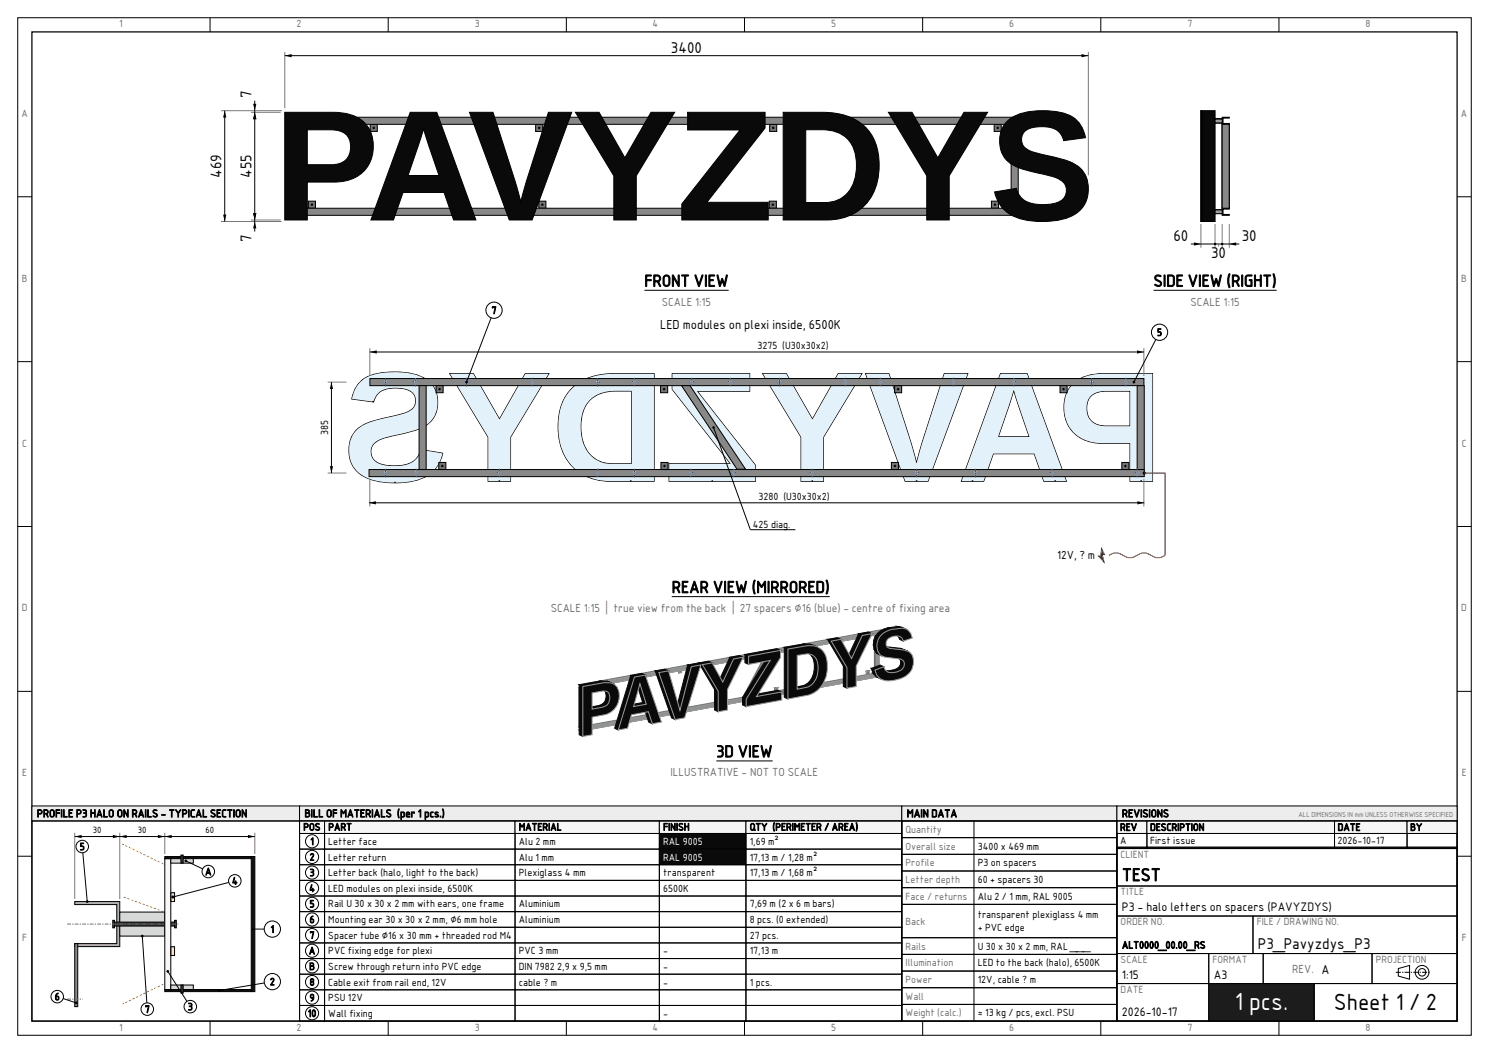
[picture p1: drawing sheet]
<svg xmlns="http://www.w3.org/2000/svg" width="420mm" height="297mm" viewBox="0 0 420 297" stroke-linecap="round" stroke-linejoin="round" font-family="sans-serif">
<defs><g id="words">
<text font-size="6.7" fill="#fff" x="348.3" y="285">1 pcs.</text>
<text font-size="6.3" x="376.2" y="285">Sheet 1 / 2</text>
<text font-size="4.9" x="316.5" y="248.5">TEST</text>
<g font-size="4.6">
<text x="181.8" y="80.8">FRONT VIEW</text>
<text x="325.4" y="80.8">SIDE VIEW (RIGHT)</text>
<text x="189.5" y="167.2">REAR VIEW (MIRRORED)</text>
<text x="202.1" y="213.6">3D VIEW</text>
</g>
<g font-size="4.2">
<text x="189.3" y="14.8">3400</text>
<text x="71" y="27.7" transform="rotate(-90 71 27.7)">7</text>
<text x="62.5" y="50.2" transform="rotate(-90 62.5 50.2)">469</text>
<text x="71" y="50.2" transform="rotate(-90 71 50.2)">455</text>
<text x="71" y="68.1" transform="rotate(-90 71 68.1)">7</text>
<text x="331" y="67.9">60</text>
<text x="350.3" y="67.9">30</text>
<text x="341.6" y="72.9">30</text>
<text x="354.8" y="267.5">P3_Pavyzdys_P3</text>
</g>
<text font-size="3.5" x="186.2" y="92.9">LED modules on plexi inside, 6500K</text>
<g font-size="3.4">
<text x="316.5" y="257">P3 - halo letters on spacers (PAVYZDYS)</text>
<text x="316.5" y="276">1:15</text>
<text x="342.4" y="276">A3</text>
<text x="316.5" y="286.6">2026-10-17</text>
</g>
<g font-size="3.2" fill="#6e6e6e">
<text x="186.7" y="86.2">SCALE 1:15</text>
<text x="335.8" y="86.2">SCALE 1:15</text>
<text x="155.3" y="172.6">SCALE 1:15 | true view from the back | 27 spacers ⌀16 (blue) - centre of fixing area</text>
<text x="189.1" y="218.9">ILLUSTRATIVE - NOT TO SCALE</text>
<text x="364.5" y="274.4">REV. A</text>
</g>
<text font-size="3.2" x="298.2" y="157.7">12V, ? m</text>
<g font-size="3">
<text x="10.4" y="230.5">PROFILE P3 HALO ON RAILS - TYPICAL SECTION</text>
<text x="85.9" y="230.5">BILL OF MATERIALS (per 1 pcs.)</text>
<text x="255.8" y="230.5">MAIN DATA</text>
<text x="316.5" y="230.5">REVISIONS</text>
</g>
<g font-size="2.8" fill="#6e6e6e">
<text x="33.6" y="7.7">1</text>
<text x="83.7" y="7.7">2</text>
<text x="133.9" y="7.7">3</text>
<text x="184.1" y="7.7">4</text>
<text x="234.4" y="7.7">5</text>
<text x="284.7" y="7.7">6</text>
<text x="334.9" y="7.7">7</text>
<text x="385.2" y="7.7">8</text>
<text x="6.1" y="33">A</text>
<text x="412.1" y="33">A</text>
<text x="6.2" y="79.5">B</text>
<text x="412.2" y="79.5">B</text>
<text x="6.3" y="126">C</text>
<text x="412.3" y="126">C</text>
<text x="6.2" y="172.5">D</text>
<text x="412.2" y="172.5">D</text>
<text x="6.3" y="219">E</text>
<text x="412.3" y="219">E</text>
<text x="255.4" y="234.9">Quantity</text>
<text x="255.4" y="239.6">Overall size</text>
<text x="255.4" y="244.3">Profile</text>
<text x="316.1" y="242">CLIENT</text>
<text x="255.4" y="249">Letter depth</text>
<text x="255.4" y="253.7">Face / returns</text>
<text x="316.1" y="252.5">TITLE</text>
<text x="255.4" y="260.8">Back</text>
<text x="316.1" y="261">ORDER NO.</text>
<text x="354.5" y="261">FILE / DRAWING NO.</text>
<text x="6.3" y="265.5">F</text>
<text x="255.4" y="267.9">Rails</text>
<text x="412.3" y="265.5">F</text>
<text x="255.4" y="272.6">Illumination</text>
<text x="316.1" y="271.6">SCALE</text>
<text x="342" y="271.6">FORMAT</text>
<text x="388.1" y="271.6">PROJECTION</text>
<text x="255.4" y="277.3">Power</text>
<text x="255.4" y="282">Wall</text>
<text x="316.1" y="280.1">DATE</text>
<text x="255.4" y="286.7">Weight (calc.)</text>
<text x="33.6" y="290.7">1</text>
<text x="83.7" y="290.7">2</text>
<text x="133.9" y="290.7">3</text>
<text x="184.1" y="290.7">4</text>
<text x="234.4" y="290.7">5</text>
<text x="284.7" y="290.7">6</text>
<text x="334.9" y="290.7">7</text>
<text x="385.2" y="290.7">8</text>
</g>
<g font-size="2.8">
<text x="138.6" y="88.5">7</text>
<text x="326.4" y="94.7">5</text>
<text x="213.6" y="98.4">3275 (U30x30x2)</text>
<text x="92.6" y="122.7" transform="rotate(-90 92.6 122.7)">385</text>
<text x="213.9" y="140.9">3280 (U30x30x2)</text>
<text x="212.4" y="148.9">425 diag.</text>
<text x="22.5" y="239.8">5</text>
<text x="85.6" y="234.2">POS</text>
<text x="87.5" y="238.3">1</text>
<text x="92.6" y="234.2">PART</text>
<text x="92.6" y="238.3">Letter face</text>
<text x="146.3" y="234.2">MATERIAL</text>
<text x="146.3" y="238.3">Alu 2 mm</text>
<text x="187" y="234.2">FINISH</text>
<text x="211.5" y="234.2">QTY (PERIMETER / AREA)</text>
<text x="211.5" y="238.3">1,69 m²</text>
<text x="275.8" y="239.6">3400 x 469 mm</text>
<text x="315.9" y="234.3">REV</text>
<text x="315.9" y="238">A</text>
<text x="324.4" y="234.3">DESCRIPTION</text>
<text x="324.4" y="238">First issue</text>
<text x="377.3" y="234.3">DATE</text>
<text x="377.3" y="238">2026-10-17</text>
<text x="397.8" y="234.3">BY</text>
<text x="87.3" y="242.7">2</text>
<text x="92.6" y="242.7">Letter return</text>
<text x="146.3" y="242.7">Alu 1 mm</text>
<text x="211.5" y="242.7">17,13 m / 1,28 m²</text>
<text x="275.8" y="244.3">P3 on spacers</text>
<text x="57.9" y="246.8">A</text>
<text x="65.4" y="249.5">4</text>
<text x="87.2" y="251.5">4</text>
<text x="87.3" y="247.1">3</text>
<text x="92.6" y="247.1">Letter back (halo, light to the back)</text>
<text x="92.6" y="251.5">LED modules on plexi inside, 6500K</text>
<text x="146.3" y="247.1">Plexiglass 4 mm</text>
<text x="187" y="247.1">transparent</text>
<text x="187" y="251.5">6500K</text>
<text x="211.5" y="247.1">17,13 m / 1,68 m²</text>
<text x="275.8" y="249">60 + spacers 30</text>
<text x="87.3" y="255.9">5</text>
<text x="92.6" y="256">Rail U 30 x 30 x 2 mm with ears, one frame</text>
<text x="146.3" y="256">Aluminium</text>
<text x="211.5" y="256">7,69 m (2 x 6 m bars)</text>
<text x="275.8" y="253.7">Alu 2 / 1 mm, RAL 9005</text>
<text x="76.3" y="263.1">1</text>
<text x="87.3" y="260.4">6</text>
<text x="92.6" y="260.4">Mounting ear 30 x 30 x 2 mm, ⌀6 mm hole</text>
<text x="146.3" y="260.4">Aluminium</text>
<text x="211.5" y="260.4">8 pcs. (0 extended)</text>
<text x="275.8" y="259">transparent plexiglass 4 mm</text>
<text x="275.8" y="262.6">+ PVC edge</text>
<text x="87.1" y="269.2">A</text>
<text x="87.3" y="264.8">7</text>
<text x="92.6" y="264.8">Spacer tube ⌀16 x 30 mm + threaded rod M4</text>
<text x="92.6" y="269.2">PVC fixing edge for plexi</text>
<text x="146.3" y="269.2">PVC 3 mm</text>
<text x="187" y="269.2">-</text>
<text x="211.5" y="264.8">27 pcs.</text>
<text x="211.5" y="269.2">17,13 m</text>
<text x="275.8" y="267.9">U 30 x 30 x 2 mm, RAL ___</text>
<text x="316.5" y="267.5">ALT0000_00.00_RS</text>
<text x="87.2" y="273.6">B</text>
<text x="92.6" y="273.6">Screw through return into PVC edge</text>
<text x="146.3" y="273.6">DIN 7982 2,9 x 9,5 mm</text>
<text x="187" y="273.6">-</text>
<text x="275.8" y="272.6">LED to the back (halo), 6500K</text>
<text x="76.1" y="277.9">2</text>
<text x="87.3" y="278">8</text>
<text x="92.6" y="278">Cable exit from rail end, 12V</text>
<text x="146.3" y="278">cable ? m</text>
<text x="187" y="278">-</text>
<text x="211.5" y="278">1 pcs.</text>
<text x="275.8" y="277.3">12V, cable ? m</text>
<text x="15.4" y="282.1">6</text>
<text x="40.8" y="285.6">7</text>
<text x="53" y="284.9">3</text>
<text x="86.8" y="286.8">10</text>
<text x="87.3" y="282.4">9</text>
<text x="92.6" y="282.4">PSU 12V</text>
<text x="92.6" y="286.8">Wall fixing</text>
<text x="187" y="286.8">-</text>
<text x="275.8" y="286.7">≈ 13 kg / pcs, excl. PSU</text>
</g>
<g font-size="2.8" fill="#fff">
<text x="187" y="238.3">RAL 9005</text>
<text x="187" y="242.7">RAL 9005</text>
</g>
<g font-size="2.5">
<text x="26.2" y="235.1">30</text>
<text x="38.9" y="235.1">30</text>
<text x="57.9" y="235.1">60</text>
</g>
<text font-size="1.9" fill="#6e6e6e" x="366.3" y="230.3">ALL DIMENSIONS IN mm UNLESS OTHERWISE SPECIFIED</text>
</g></defs>
<g fill="none" stroke="#000" stroke-width=".28">
<path d="M5 5h410v287h-410zM59.3 5v4M109.5 5v4M159.7 5v4M210 5v4M260.2 5v4M310.5 5v4M360.7 5v4M5 55.5h4M411 55.5h4M5 102h4M411 102h4"/>
<path d="M5 148.5h4M411 148.5h4M5 195h4M411 195h4M5 241.5h4M411 241.5h4M59.3 288v4M109.5 288v4M159.7 288v4M210 288v4M260.2 288v4M310.5 288v4"/>
<path d="M360.7 288v4"/>
</g>
<path d="M9 9h402v279h-402z" fill="none" stroke="#000" stroke-width=".35"/>
<path d="M104.4 35.1h2v2h-2z" fill-rule="evenodd" fill="#747474" stroke="#000" stroke-width=".28"/>
<circle cx="105.4" cy="36.1" r=".2" fill="#fff" stroke="#000" stroke-width=".28"/>
<path d="M151.1 35.1h2v2h-2z" fill-rule="evenodd" fill="#747474" stroke="#000" stroke-width=".28"/>
<circle cx="152.1" cy="36.1" r=".2" fill="#fff" stroke="#000" stroke-width=".28"/>
<path d="M217.1 35.1h2v2h-2z" fill-rule="evenodd" fill="#747474" stroke="#000" stroke-width=".28"/>
<circle cx="218.1" cy="36.1" r=".2" fill="#fff" stroke="#000" stroke-width=".28"/>
<path d="M280.4 35.1h2v2h-2z" fill-rule="evenodd" fill="#747474" stroke="#000" stroke-width=".28"/>
<circle cx="281.4" cy="36.1" r=".2" fill="#fff" stroke="#000" stroke-width=".28"/>
<path d="M87 56.7h2v2h-2z" fill-rule="evenodd" fill="#747474" stroke="#000" stroke-width=".28"/>
<circle cx="88" cy="57.7" r=".2" fill="#fff" stroke="#000" stroke-width=".28"/>
<path d="M152 56.7h2v2h-2z" fill-rule="evenodd" fill="#747474" stroke="#000" stroke-width=".28"/>
<circle cx="153" cy="57.7" r=".2" fill="#fff" stroke="#000" stroke-width=".28"/>
<path d="M217 56.7h2v2h-2z" fill-rule="evenodd" fill="#747474" stroke="#000" stroke-width=".28"/>
<circle cx="218" cy="57.7" r=".2" fill="#fff" stroke="#000" stroke-width=".28"/>
<path d="M279.7 56.7h2v2h-2z" fill-rule="evenodd" fill="#747474" stroke="#000" stroke-width=".28"/>
<circle cx="280.7" cy="57.7" r=".2" fill="#fff" stroke="#000" stroke-width=".28"/>
<g fill="#888" stroke="#000" stroke-width=".28">
<path d="M82.8 33.1h218.3v2h-218.3z" fill-rule="evenodd"/>
<path d="M82.7 58.7h218.6v2h-218.6z" fill-rule="evenodd"/>
<path d="M82.7 35.1h2v23.6h-2z" fill-rule="evenodd"/>
<path d="M210.8 35.1h2.4l-15.7 23.6h-2.4z" fill-rule="evenodd"/>
<path d="M285.2 35.1h2v23.6h-2z" fill-rule="evenodd"/>
</g>
<g fill="#0a0a0a" stroke="#000" stroke-width=".28">
<path d="M283.8 34.5a13.5 13.5 0 0 1 10.3-3.3 14.1 14.1 0 0 1 9.6 2.7l1 1.1 .7 1.4 .8 2.4-6.2 .9a5.1 5.1 0 0 0-5.3-4h-.8a5.7 5.7 0 0 0-5.5 2.2 3.6 3.6 0 0 0 3.1 5l7.7 1.9a9.2 9.2 0 0 1 7.2 5.1 8.7 8.7 0 0 1-6.8 12 22 22 0 0 1-14.8-1.5 9.4 9.4 0 0 1-4.3-6.3l6.2-1a5.8 5.8 0 0 0 5.7 4.5 10.4 10.4 0 0 0 7.3-1.3 3.6 3.6 0 0 0-1.8-6.2l-.9-.3a55.9 55.9 0 0 1-11.2-3.2 8 8 0 0 1-2-12.1z" fill-rule="evenodd"/>
<path d="M80.3 31.7h13.7a11.1 11.1 0 0 1 10 4.4 10.1 10.1 0 0 1-8.9 15.2l-8.4 .1v10.6h-6.4zM86.7 36.6v9.9h6.7a5 5 0 0 0 5.4-3.6 5 5 0 0 0-2.7-5.9l-1.8-.3z" fill-rule="evenodd"/>
<path d="M115.7 31.7h7.5l11 30.3h-6.3l-2.6-7.7h-11.6l-2.7 7.7h-6.4zM119.5 36.4l-4.4 13.1h8.7z" fill-rule="evenodd"/>
<path d="M132.4 31.7h6.7l6.2 19.5 1.6 5.7 1.6-5.7 6.2-19.5h6.6l-11.2 30.3h-6.4z" fill-rule="evenodd"/>
<path d="M162.3 31.7h6.7l7.3 12.8 7.3-12.8h6.7l-10.8 17.9v12.4h-6.4v-12.4z" fill-rule="evenodd"/>
<path d="M194 31.7h21.8v4.4l-16.4 21h17.3v4.9h-24.4v-4.5l16.4-20.8h-14.7z" fill-rule="evenodd"/>
<path d="M220.9 31.7h11a16 16 0 0 1 13.3 5.4 17.9 17.9 0 0 1 2 15.3 13.7 13.7 0 0 1-14 9.6h-12.3zM227.3 36.6v20.5h5.4a8.7 8.7 0 0 0 8.8-8.4 10.6 10.6 0 0 0-3.7-10.6l-1.5-.7-1.6-.5a28.9 28.9 0 0 0-7.4-.3z" fill-rule="evenodd"/>
<path d="M250.6 31.7h6.6l7.3 12.8 7.4-12.8h6.7l-10.9 17.9v12.4h-6.3v-12.4z" fill-rule="evenodd"/>
</g>
<path d="M80.3 14.6v15.9M307 14.6v34.8M62.3 31.2h17.2M70.8 31.7h8.4M62.3 62.5h17.1M70.8 62.1h8.4" fill="none" stroke="#7a7a7a" stroke-width=".28"/>
<path d="M80.3 15.7h226.7M63.4 31.2v31.3M71.9 28.4v36.9M181.8 81.9h23.7" fill="none" stroke="#000" stroke-width=".28"/>
<path d="M80.3 15.7l2-.5v1zM305 15.2l2 .5-2 .5zM63.4 31.2l.4 2h-.9zM71.4 29.3h.9l-.4 1.9zM71.9 31.7l.4 1.9h-.9zM62.9 60.5h.9l-.4 2zM71.4 60.1h.9l-.4 1.9zM71.9 62.5l.4 1.9h-.9z" fill="#000"/>
<g fill="#888" stroke="#000" stroke-width=".28">
<path d="M344.7 33.1h2v.2h-1.7v1.5h1.7v.3h-2z" fill-rule="evenodd"/>
<path d="M344.7 58.7h2v.3h-1.7v1.5h1.7v.2h-2z" fill-rule="evenodd"/>
<path d="M344.7 35.1h2v23.6h-2z" fill-rule="evenodd"/>
<path d="M344.7 35.1h2v23.6h-2z" fill-rule="evenodd"/>
<path d="M344.7 35.1h2v23.6h-2z" fill-rule="evenodd"/>
</g>
<path d="M338.7 31.2h4v31.3h-4z" fill-rule="evenodd" fill="#090909" stroke="#000" stroke-width=".28"/>
<path d="M338.7 31.2h.4v31.3h-.4z" fill-rule="evenodd" fill="#0a0a0a" stroke="#000" stroke-width=".28"/>
<g fill="#9a9ea3" stroke="#000" stroke-width=".28">
<path d="M342.7 33.5h2v1.1h-2z" fill-rule="evenodd"/>
<path d="M342.7 33.5h2v1.1h-2z" fill-rule="evenodd"/>
<path d="M342.7 33.6h2v1h-2z" fill-rule="evenodd"/>
<path d="M342.7 33.6h2v1.1h-2z" fill-rule="evenodd"/>
<path d="M342.7 33.6h2v1.1h-2z" fill-rule="evenodd"/>
<path d="M342.7 59.1h2v1.1h-2z" fill-rule="evenodd"/>
<path d="M342.7 59.2h2v1h-2z" fill-rule="evenodd"/>
<path d="M342.7 59.2h2v1h-2z" fill-rule="evenodd"/>
<path d="M342.7 59.2h2v1.1h-2z" fill-rule="evenodd"/>
</g>
<path d="M338.7 63.2v6.7M342.7 63.2v6.7M343.7 68.8v.7M344.7 63.2v6.7M346.7 63.2v6.7" fill="none" stroke="#7a7a7a" stroke-width=".28"/>
<path d="M335.9 68.8h13.7M325.4 81.9h34.7" fill="none" stroke="#000" stroke-width=".28"/>
<g fill="#000">
<path d="M336.8 68.4l1.9 .4-1.9 .5zM346.7 68.8l2-.4v.9z"/>
<circle cx="342.7" cy="68.8" r=".32"/>
<circle cx="344.7" cy="68.8" r=".32"/>
</g>
<path d="M101.7 107.6a12.5 12.5 0 0 1 8.4-2.7 15.5 15.5 0 0 1 10.9 2.7 8 8 0 0 1-3.8 13.7l-6.9 1.7a7.4 7.4 0 0 0-5.4 3 3.7 3.7 0 0 0 3 5 10.6 10.6 0 0 0 9.3-1.4l1.1-1.5 .4-1.3 6.2 1a10.1 10.1 0 0 1-9.2 8 22.3 22.3 0 0 1-13.3-1.5 8.4 8.4 0 0 1-3.9-8.9 8.4 8.4 0 0 1 6.9-6.7l6.4-1.5a7.7 7.7 0 0 0 5.1-2.5 3.4 3.4 0 0 0-3.1-5.1 7.9 7.9 0 0 0-7.3 1.6l-.7 1-.4 1.2-6.2-.9 .8-2.4 .8-1.4z" fill-rule="evenodd" fill="#0a0a0a" stroke="#000" stroke-width=".28"/>
<path d="M101.7 107.7a14.4 14.4 0 0 1 10.2-2.7 12.8 12.8 0 0 1 10 3.6 8.1 8.1 0 0 1-4.9 12.8l-3.1 .8a23.4 23.4 0 0 0-8 2.5 3.7 3.7 0 0 0-1.1 3.9 3.7 3.7 0 0 0 3.3 2.5 11.2 11.2 0 0 0 9.1-1.4 6 6 0 0 0 1.6-2.8l6 1a10.2 10.2 0 0 1-9.6 8l-1 .1a4.7 4.7 0 0 1-2.9-.1l-.1 .1a13.5 13.5 0 0 1-11-3.7 8.4 8.4 0 0 1 5-13.5l3.9-1a17.3 17.3 0 0 0 7.4-2.5 3.4 3.4 0 0 0 .5-3.6 3.4 3.4 0 0 0-3-2.1 9.3 9.3 0 0 0-7.2 1.1l-.9 1.2-.5 1.2-.4 .2-5.7-.8 .8-2.6z" fill-rule="evenodd" fill="#e3f1fa"/>
<path d="M302.4 108.5a10 10 0 0 0-1.4 10.8 10 10 0 0 0 9.4 5.7l8.3 .1v10.6h6.4v-30.3h-13.6a12.1 12.1 0 0 0-9.1 3.1zM307.9 111.5a6.2 6.2 0 0 1 4.3-1.2h6.5v9.9h-6.7a5 5 0 0 1-5.3-6.8l.7-1.4z" fill-rule="evenodd" fill="#0a0a0a" stroke="#000" stroke-width=".28"/>
<path d="M302.6 108.4a12.2 12.2 0 0 1 8.9-3h13.6v30.3h-3l-.2-.3-.3 .3h-2.8v-10.7h-7.8a9.9 9.9 0 0 1-10.8-9.1 9.5 9.5 0 0 1 2.4-7.5zM307.8 111.6a5.1 5.1 0 0 0-.9 5.8 5.1 5.1 0 0 0 5.1 2.8h6.8v-9.9l-8 .1-1.8 .4z" fill-rule="evenodd" fill="#e3f1fa"/>
<path d="M282.2 105.4l-11 30.3h6.3l2.7-7.7h11.5l2.7 7.7h6.4l-11.1-30.3zM286 110.1l4.3 13.1h-8.7z" fill-rule="evenodd" fill="#0a0a0a" stroke="#000" stroke-width=".28"/>
<path d="M282.2 105.4h7.5l11 30.3h-2.8l-.3-.3-.2 .3h-2.9l-2.8-7.8h-11.5l-2.8 7.8h-2.8l-.3-.3-.3 .3h-2.8zM285.9 110l-4.4 13.2h8.8z" fill-rule="evenodd" fill="#e3f1fa"/>
<path d="M244.2 105.4h6.5l6.3 19.5 1.5 5.7 1.6-5.7 6.3-19.5h6.6l-11.2 30.3h-6.5z" fill-rule="evenodd" fill="#0a0a0a" stroke="#000" stroke-width=".28"/>
<path d="M244.2 105.4h6.5l6.2 19.5 1.6 5.8 1.6-5.8 6.3-19.5h6.5l-11.2 30.3h-2.9l-.3-.3-.2 .3h-3z" fill-rule="evenodd" fill="#e3f1fa"/>
<path d="M215.1 105.4h6.7l7.4 12.8 7.2-12.8h6.7l-10.8 17.9v12.4h-6.4v-12.4z" fill-rule="evenodd" fill="#0a0a0a" stroke="#000" stroke-width=".28"/>
<path d="M215.2 105.4h6.6l7.4 12.9 7.3-12.9h6.5l-10.8 17.9v12.4h-2.8l-.3-.3-.2 .3h-2.9v-12.4z" fill-rule="evenodd" fill="#e3f1fa"/>
<path d="M189.6 105.4h21.9v5h-14.8l16.4 20.8v4.5h-24.4v-4.9h17.3l-16.4-21z" fill-rule="evenodd" fill="#0a0a0a" stroke="#000" stroke-width=".28"/>
<path d="M189.7 105.4h21.7v4.9l-14.8 .1 16.5 20.9v4.4h-11.9l-.3-.3-.3 .3h-11.8v-4.9h17.3l-16.4-21z" fill-rule="evenodd" fill="#e3f1fa"/>
<path d="M161.6 109.2a15.8 15.8 0 0 0-4 14.1 13.8 13.8 0 0 0 14.6 12.4h12.3v-30.3h-11a17.1 17.1 0 0 0-11.9 3.8zM166.4 112.9a9.6 9.6 0 0 1 7.2-2.6h4.5v20.5h-5.3a8.7 8.7 0 0 1-8.8-8.4 11.6 11.6 0 0 1 2.4-9.5z" fill-rule="evenodd" fill="#0a0a0a" stroke="#000" stroke-width=".28"/>
<path d="M161.4 109.6a16.9 16.9 0 0 1 12.1-4.2h11v30.3h-6.3l-.3-.3-.3 .3h-5.6a13.9 13.9 0 0 1-14.5-14 15.4 15.4 0 0 1 3.9-12.1zM166.5 112.7a12.1 12.1 0 0 0-2.3 11.2 8.4 8.4 0 0 0 8.6 7l5.4-.1v-20.5l-4.7-.1a9.9 9.9 0 0 0-7 2.5z" fill-rule="evenodd" fill="#e3f1fa"/>
<path d="M126.9 105.4h6.6l7.4 12.8 7.3-12.8h6.6l-10.8 17.9v12.4h-6.3v-12.4z" fill-rule="evenodd" fill="#0a0a0a" stroke="#000" stroke-width=".28"/>
<path d="M126.9 105.4h6.6l7.4 12.9 7.3-12.9h6.5l-10.7 17.9v12.4h-2.9l-.3-.3-.2 .3h-2.9v-12.4z" fill-rule="evenodd" fill="#e3f1fa"/>
<g fill="#888" stroke="#000" stroke-width=".28">
<path d="M104.3 106.8h218.4v2h-218.4z" fill-rule="evenodd"/>
<path d="M104.1 132.4h218.7v2h-218.7z" fill-rule="evenodd"/>
<path d="M320.8 108.8h2v23.6h-2z" fill-rule="evenodd"/>
<path d="M192.2 108.8h2.4l15.7 23.6h-2.4z" fill-rule="evenodd"/>
<path d="M118.2 108.8h2v23.6h-2z" fill-rule="evenodd"/>
</g>
<circle cx="117.1" cy="107.8" r=".53" fill="#fff" stroke="#1f5fd0" stroke-width=".28" stroke-dasharray=".4 .2" stroke-linecap="butt"/>
<path d="M115.9 107.8h2.5M117.1 106.6v2.5" fill="none" stroke="#1f5fd0" stroke-width=".28"/>
<circle cx="108.7" cy="133.4" r=".53" fill="#fff" stroke="#1f5fd0" stroke-width=".28" stroke-dasharray=".4 .2" stroke-linecap="butt"/>
<path d="M107.5 133.4h2.4M108.7 132.2v2.5" fill="none" stroke="#1f5fd0" stroke-width=".28"/>
<circle cx="117.4" cy="133.4" r=".53" fill="#fff" stroke="#1f5fd0" stroke-width=".28" stroke-dasharray=".4 .2" stroke-linecap="butt"/>
<path d="M116.2 133.4h2.4M117.4 132.1v2.5" fill="none" stroke="#1f5fd0" stroke-width=".28"/>
<circle cx="108.8" cy="107.8" r=".53" fill="#fff" stroke="#1f5fd0" stroke-width=".28" stroke-dasharray=".4 .2" stroke-linecap="butt"/>
<path d="M107.5 107.8h2.5M108.8 106.5v2.5" fill="none" stroke="#1f5fd0" stroke-width=".28"/>
<circle cx="320.8" cy="133.4" r=".53" fill="#fff" stroke="#1f5fd0" stroke-width=".28" stroke-dasharray=".4 .2" stroke-linecap="butt"/>
<path d="M319.5 133.4h2.5M320.8 132.2v2.5" fill="none" stroke="#1f5fd0" stroke-width=".28"/>
<circle cx="307.9" cy="107.8" r=".53" fill="#fff" stroke="#1f5fd0" stroke-width=".28" stroke-dasharray=".4 .2" stroke-linecap="butt"/>
<path d="M306.6 107.8h2.5M307.9 106.6v2.5" fill="none" stroke="#1f5fd0" stroke-width=".28"/>
<circle cx="317.6" cy="107.8" r=".53" fill="#fff" stroke="#1f5fd0" stroke-width=".28" stroke-dasharray=".4 .2" stroke-linecap="butt"/>
<path d="M316.3 107.8h2.5M317.6 106.5v2.5" fill="none" stroke="#1f5fd0" stroke-width=".28"/>
<circle cx="275.1" cy="133.4" r=".53" fill="#fff" stroke="#1f5fd0" stroke-width=".28" stroke-dasharray=".4 .2" stroke-linecap="butt"/>
<path d="M273.9 133.4h2.5M275.1 132.2v2.5" fill="none" stroke="#1f5fd0" stroke-width=".28"/>
<circle cx="286" cy="107.8" r=".53" fill="#fff" stroke="#1f5fd0" stroke-width=".28" stroke-dasharray=".4 .2" stroke-linecap="butt"/>
<path d="M284.7 107.8h2.5M286 106.6v2.4" fill="none" stroke="#1f5fd0" stroke-width=".28"/>
<circle cx="296.8" cy="133.4" r=".53" fill="#fff" stroke="#1f5fd0" stroke-width=".28" stroke-dasharray=".4 .2" stroke-linecap="butt"/>
<path d="M295.6 133.4h2.4M296.8 132.2v2.5" fill="none" stroke="#1f5fd0" stroke-width=".28"/>
<circle cx="248.3" cy="107.8" r=".53" fill="#fff" stroke="#1f5fd0" stroke-width=".28" stroke-dasharray=".4 .2" stroke-linecap="butt"/>
<path d="M247 107.8h2.5M248.3 106.5v2.5" fill="none" stroke="#1f5fd0" stroke-width=".28"/>
<circle cx="258.5" cy="133.4" r=".53" fill="#fff" stroke="#1f5fd0" stroke-width=".28" stroke-dasharray=".4 .2" stroke-linecap="butt"/>
<path d="M257.3 133.4h2.5M258.5 132.2v2.4" fill="none" stroke="#1f5fd0" stroke-width=".28"/>
<circle cx="268.8" cy="107.8" r=".53" fill="#fff" stroke="#1f5fd0" stroke-width=".28" stroke-dasharray=".4 .2" stroke-linecap="butt"/>
<path d="M267.6 107.8h2.5M268.8 106.5v2.5" fill="none" stroke="#1f5fd0" stroke-width=".28"/>
<circle cx="229.1" cy="133.4" r=".53" fill="#fff" stroke="#1f5fd0" stroke-width=".28" stroke-dasharray=".4 .2" stroke-linecap="butt"/>
<path d="M227.9 133.4h2.4M229.1 132.2v2.5" fill="none" stroke="#1f5fd0" stroke-width=".28"/>
<circle cx="238.4" cy="107.8" r=".53" fill="#fff" stroke="#1f5fd0" stroke-width=".28" stroke-dasharray=".4 .2" stroke-linecap="butt"/>
<path d="M237.1 107.8h2.5M238.4 106.5v2.5" fill="none" stroke="#1f5fd0" stroke-width=".28"/>
<circle cx="219.9" cy="107.8" r=".53" fill="#fff" stroke="#1f5fd0" stroke-width=".28" stroke-dasharray=".4 .2" stroke-linecap="butt"/>
<path d="M218.6 107.8h2.5M219.9 106.5v2.5" fill="none" stroke="#1f5fd0" stroke-width=".28"/>
<circle cx="195.1" cy="107.8" r=".53" fill="#fff" stroke="#1f5fd0" stroke-width=".28" stroke-dasharray=".4 .2" stroke-linecap="butt"/>
<path d="M193.9 107.8h2.4M195.1 106.5v2.5" fill="none" stroke="#1f5fd0" stroke-width=".28"/>
<circle cx="207" cy="133.4" r=".53" fill="#fff" stroke="#1f5fd0" stroke-width=".28" stroke-dasharray=".4 .2" stroke-linecap="butt"/>
<path d="M205.7 133.4h2.5M207 132.2v2.5" fill="none" stroke="#1f5fd0" stroke-width=".28"/>
<circle cx="194.8" cy="133.4" r=".53" fill="#fff" stroke="#1f5fd0" stroke-width=".28" stroke-dasharray=".4 .2" stroke-linecap="butt"/>
<path d="M193.6 133.4h2.5M194.8 132.2v2.5" fill="none" stroke="#1f5fd0" stroke-width=".28"/>
<circle cx="206" cy="107.8" r=".53" fill="#fff" stroke="#1f5fd0" stroke-width=".28" stroke-dasharray=".4 .2" stroke-linecap="butt"/>
<path d="M204.7 107.8h2.5M206 106.5v2.5" fill="none" stroke="#1f5fd0" stroke-width=".28"/>
<circle cx="179" cy="133.4" r=".53" fill="#fff" stroke="#1f5fd0" stroke-width=".28" stroke-dasharray=".4 .2" stroke-linecap="butt"/>
<path d="M177.7 133.4h2.5M179 132.2v2.5" fill="none" stroke="#1f5fd0" stroke-width=".28"/>
<circle cx="168.5" cy="107.8" r=".53" fill="#fff" stroke="#1f5fd0" stroke-width=".28" stroke-dasharray=".4 .2" stroke-linecap="butt"/>
<path d="M167.3 107.8h2.5M168.5 106.6v2.5" fill="none" stroke="#1f5fd0" stroke-width=".28"/>
<circle cx="178.9" cy="107.8" r=".53" fill="#fff" stroke="#1f5fd0" stroke-width=".28" stroke-dasharray=".4 .2" stroke-linecap="butt"/>
<path d="M177.7 107.8h2.4M178.9 106.5v2.5" fill="none" stroke="#1f5fd0" stroke-width=".28"/>
<circle cx="168.6" cy="133.4" r=".53" fill="#fff" stroke="#1f5fd0" stroke-width=".28" stroke-dasharray=".4 .2" stroke-linecap="butt"/>
<path d="M167.4 133.4h2.5M168.6 132.1v2.5" fill="none" stroke="#1f5fd0" stroke-width=".28"/>
<circle cx="140.8" cy="133.4" r=".53" fill="#fff" stroke="#1f5fd0" stroke-width=".28" stroke-dasharray=".4 .2" stroke-linecap="butt"/>
<path d="M139.6 133.4h2.5M140.8 132.2v2.5" fill="none" stroke="#1f5fd0" stroke-width=".28"/>
<circle cx="150.1" cy="107.8" r=".53" fill="#fff" stroke="#1f5fd0" stroke-width=".28" stroke-dasharray=".4 .2" stroke-linecap="butt"/>
<path d="M148.9 107.8h2.4M150.1 106.5v2.5" fill="none" stroke="#1f5fd0" stroke-width=".28"/>
<circle cx="131.6" cy="107.8" r=".53" fill="#fff" stroke="#1f5fd0" stroke-width=".28" stroke-dasharray=".4 .2" stroke-linecap="butt"/>
<path d="M130.4 107.8h2.4M131.6 106.5v2.5" fill="none" stroke="#1f5fd0" stroke-width=".28"/>
<path d="M299 108.8h2v2h-2z" fill-rule="evenodd" fill="#747474" stroke="#000" stroke-width=".28"/>
<circle cx="300" cy="109.8" r=".2" fill="#fff" stroke="#000" stroke-width=".28"/>
<path d="M252.3 108.8h2v2h-2z" fill-rule="evenodd" fill="#747474" stroke="#000" stroke-width=".28"/>
<circle cx="253.3" cy="109.8" r=".2" fill="#fff" stroke="#000" stroke-width=".28"/>
<path d="M186.3 108.8h2v2h-2z" fill-rule="evenodd" fill="#747474" stroke="#000" stroke-width=".28"/>
<circle cx="187.3" cy="109.8" r=".2" fill="#fff" stroke="#000" stroke-width=".28"/>
<path d="M123 108.8h2v2h-2z" fill-rule="evenodd" fill="#747474" stroke="#000" stroke-width=".28"/>
<circle cx="124" cy="109.8" r=".2" fill="#fff" stroke="#000" stroke-width=".28"/>
<path d="M316.4 130.4h2v2h-2z" fill-rule="evenodd" fill="#747474" stroke="#000" stroke-width=".28"/>
<circle cx="317.4" cy="131.4" r=".2" fill="#fff" stroke="#000" stroke-width=".28"/>
<path d="M251.4 130.4h2v2h-2z" fill-rule="evenodd" fill="#747474" stroke="#000" stroke-width=".28"/>
<circle cx="252.4" cy="131.4" r=".2" fill="#fff" stroke="#000" stroke-width=".28"/>
<path d="M186.4 130.4h2v2h-2z" fill-rule="evenodd" fill="#747474" stroke="#000" stroke-width=".28"/>
<circle cx="187.4" cy="131.4" r=".2" fill="#fff" stroke="#000" stroke-width=".28"/>
<path d="M123.8 130.4h2v2h-2z" fill-rule="evenodd" fill="#747474" stroke="#000" stroke-width=".28"/>
<circle cx="124.8" cy="131.4" r=".2" fill="#fff" stroke="#000" stroke-width=".28"/>
<path d="M104.3 98.2v7.9M322.7 98.2v7.9M92.4 107.8h5.3M92.4 133.4h5.3M104.3 135.1v7.8M322.7 135.1v7.8" fill="none" stroke="#7a7a7a" stroke-width=".28"/>
<path d="M104.3 99.3h218.4M93.5 107.8v25.6M201.3 120.6l10.3 28.8h12.8M104.1 141.8h218.7" fill="none" stroke="#000" stroke-width=".28"/>
<g fill="#000">
<path d="M104.3 99.3l2-.5v.9zM320.7 98.8l2 .5-2 .4zM93.5 107.8l.5 1.9h-1zM93 131.5h1l-.5 1.9zM104.1 141.8l1.9-.4v.9zM320.8 141.4l2 .4-2 .5z"/>
<circle cx="201.3" cy="120.6" r=".35"/>
<circle cx="322.8" cy="133.4" r=".46"/>
</g>
<path d="M322.8 133.4h5.8v23.2a3.4 3.4 0 0 1-4.4-.2 3.9 3.9 0 0 0-4.2 .6 4 4 0 0 1-4-.8 3 3 0 0 0-3.2 .4" fill="none" stroke="#e2001a" stroke-width=".32"/>
<path d="M310.7 154.7l.9 1.7h-.7l.5 2.2-1.5-1.8h.6z" fill-rule="evenodd" fill="#d0021b" stroke="#d0021b" stroke-width=".28"/>
<g fill="#fff">
<path d="M297.7 154.6h11.8v3.7h-11.8z" fill-rule="evenodd"/>
<path d="M185.7 89.5h52.2v4.1h-52.2z" fill-rule="evenodd"/>
</g>
<path d="M327.1 93.7l-7.3 14.1" fill="none" stroke="#000" stroke-width=".28"/>
<circle cx="319.8" cy="107.8" r=".39" fill="#000"/>
<circle cx="327.1" cy="93.7" r="2.29" fill="#fff" stroke="#000" stroke-width=".28"/>
<path d="M139.4 87.5l-7.8 20.3M189.5 168.3h44.6" fill="none" stroke="#000" stroke-width=".28"/>
<circle cx="131.6" cy="107.8" r=".39" fill="#000"/>
<circle cx="139.4" cy="87.5" r="2.29" fill="#fff" stroke="#000" stroke-width=".28"/>
<path d="M244.4 189.3l.8-.1z" fill-rule="evenodd" fill="#656565" stroke="#656565" stroke-width=".28"/>
<path d="M244.4 189.3v1z" fill-rule="evenodd" fill="#565656" stroke="#565656" stroke-width=".28"/>
<path d="M244.4 189.3l.8-.1v.9l-.8 .2z" fill-rule="evenodd" fill="#747474" stroke="#9a9a9a" stroke-width=".28"/>
<path d="M247.4 178.7l.5 .2v11l-.5-.2z" fill-rule="evenodd" fill="#656565" stroke="#656565" stroke-width=".28"/>
<path d="M247.9 178.9v11z" fill="#7d7d7d" stroke="#9a9a9a" stroke-width=".28"/>
<path d="M246.6 178.8l.5 .3v10.9l-.5-.2z" fill-rule="evenodd" fill="#656565" stroke="#656565" stroke-width=".28"/>
<path d="M247.1 179.1v10.9z" fill="#7d7d7d" stroke="#9a9a9a" stroke-width=".28"/>
<path d="M244.7 179.2l.8-.1z" fill-rule="evenodd" fill="#656565" stroke="#656565" stroke-width=".28"/>
<path d="M244.7 179.2v.9z" fill-rule="evenodd" fill="#565656" stroke="#565656" stroke-width=".28"/>
<path d="M244.7 179.2l.8-.1v.9l-.8 .1z" fill-rule="evenodd" fill="#747474" stroke="#9a9a9a" stroke-width=".28"/>
<path d="M218.6 194l.8-.1z" fill-rule="evenodd" fill="#656565" stroke="#656565" stroke-width=".28"/>
<path d="M218.6 194v1z" fill-rule="evenodd" fill="#565656" stroke="#565656" stroke-width=".28"/>
<path d="M218.6 194l.8-.1v.9l-.8 .2z" fill-rule="evenodd" fill="#747474" stroke="#9a9a9a" stroke-width=".28"/>
<path d="M218.6 184l.9-.2z" fill-rule="evenodd" fill="#656565" stroke="#656565" stroke-width=".28"/>
<path d="M218.6 184v.9z" fill-rule="evenodd" fill="#565656" stroke="#565656" stroke-width=".28"/>
<path d="M218.6 184l.9-.2v1l-.9 .1z" fill-rule="evenodd" fill="#747474" stroke="#9a9a9a" stroke-width=".28"/>
<path d="M216 184.4l1-.1 .5 .2-1 .2z" fill-rule="evenodd" fill="#777" stroke="#777" stroke-width=".28"/>
<path d="M216 184.4l.5 .3-6.4 12.1-.5-.2z" fill-rule="evenodd" fill="#7a7a7a" stroke="#7a7a7a" stroke-width=".28"/>
<path d="M216.5 184.7l1-.2-6.4 12.1-1 .2z" fill-rule="evenodd" fill="#8f8f8f" stroke="#9a9a9a" stroke-width=".28"/>
<path d="M163.3 205.9l90-16.4 .5 .3-90 16.3z" fill-rule="evenodd" fill="#777" stroke="#777" stroke-width=".28"/>
<path d="M163.3 205.9l.5 .3z" fill-rule="evenodd" fill="#656565" stroke="#656565" stroke-width=".28"/>
<path d="M163.8 206.1l90-16.3z" fill="#7d7d7d" stroke="#9a9a9a" stroke-width=".28"/>
<path d="M163.3 205l90-16.3 .5 .2-90 16.4z" fill-rule="evenodd" fill="#777" stroke="#777" stroke-width=".28"/>
<path d="M163.3 205l.5 .3z" fill-rule="evenodd" fill="#656565" stroke="#656565" stroke-width=".28"/>
<path d="M163.8 205.3l90-16.4z" fill="#7d7d7d" stroke="#9a9a9a" stroke-width=".28"/>
<path d="M163.3 194l89.9-16.4 .5 .3-89.9 16.3z" fill-rule="evenodd" fill="#777" stroke="#777" stroke-width=".28"/>
<path d="M163.3 194l.5 .3z" fill-rule="evenodd" fill="#656565" stroke="#656565" stroke-width=".28"/>
<path d="M163.8 194.2l89.9-16.3z" fill="#7d7d7d" stroke="#9a9a9a" stroke-width=".28"/>
<path d="M163.3 193.1l89.9-16.3 .5 .2-89.9 16.4z" fill-rule="evenodd" fill="#777" stroke="#777" stroke-width=".28"/>
<path d="M163.3 193.1l.5 .3z" fill-rule="evenodd" fill="#656565" stroke="#656565" stroke-width=".28"/>
<path d="M163.8 193.4l89.9-16.4z" fill="#7d7d7d" stroke="#9a9a9a" stroke-width=".28"/>
<path d="M191.8 198.9l.9-.1z" fill-rule="evenodd" fill="#656565" stroke="#656565" stroke-width=".28"/>
<path d="M191.8 198.9l.1 1z" fill-rule="evenodd" fill="#565656" stroke="#565656" stroke-width=".28"/>
<path d="M191.9 198.9l.8-.1v.9l-.8 .2z" fill-rule="evenodd" fill="#747474" stroke="#9a9a9a" stroke-width=".28"/>
<path d="M191.5 188.9l.8-.1z" fill-rule="evenodd" fill="#656565" stroke="#656565" stroke-width=".28"/>
<path d="M191.5 188.9v1z" fill-rule="evenodd" fill="#565656" stroke="#565656" stroke-width=".28"/>
<path d="M191.5 188.9l.8-.1v.9l-.8 .2z" fill-rule="evenodd" fill="#747474" stroke="#9a9a9a" stroke-width=".28"/>
<path d="M172.3 192.4l.8-.1z" fill-rule="evenodd" fill="#656565" stroke="#656565" stroke-width=".28"/>
<path d="M172.3 192.4v1z" fill-rule="evenodd" fill="#565656" stroke="#565656" stroke-width=".28"/>
<path d="M172.3 192.4l.8-.1v.9l-.8 .2z" fill-rule="evenodd" fill="#747474" stroke="#9a9a9a" stroke-width=".28"/>
<path d="M165.1 203.8l.8-.1z" fill-rule="evenodd" fill="#656565" stroke="#656565" stroke-width=".28"/>
<path d="M165.1 203.8v.9z" fill-rule="evenodd" fill="#565656" stroke="#565656" stroke-width=".28"/>
<path d="M165.1 203.8l.8-.1v.9l-.8 .1z" fill-rule="evenodd" fill="#747474" stroke="#9a9a9a" stroke-width=".28"/>
<path d="M164.1 193.9l.5 .3v10.9l-.5-.2z" fill-rule="evenodd" fill="#656565" stroke="#656565" stroke-width=".28"/>
<path d="M164.6 194.2v10.9z" fill="#7d7d7d" stroke="#9a9a9a" stroke-width=".28"/>
<path d="M163.3 194.1l.5 .2v11l-.5-.3z" fill-rule="evenodd" fill="#656565" stroke="#656565" stroke-width=".28"/>
<path d="M163.8 194.3v11z" fill="#7d7d7d" stroke="#9a9a9a" stroke-width=".28"/>
<path d="M247.1 179.1l.1 11z" fill-rule="evenodd" fill="#656565" stroke="#656565" stroke-width=".28"/>
<path d="M247.1 179.1l.9-.2z" fill-rule="evenodd" fill="#777" stroke="#777" stroke-width=".28"/>
<path d="M247.2 179.1l.8-.2v11l-.8 .2z" fill-rule="evenodd" fill="#8f8f8f" stroke="#9a9a9a" stroke-width=".28"/>
<path d="M163.8 205.3l90-16.4z" fill-rule="evenodd" fill="#777" stroke="#777" stroke-width=".28"/>
<path d="M163.8 205.3v.9z" fill-rule="evenodd" fill="#656565" stroke="#656565" stroke-width=".28"/>
<path d="M163.8 205.3l90-16.4v.9l-90 16.4z" fill-rule="evenodd" fill="#8f8f8f" stroke="#9a9a9a" stroke-width=".28"/>
<path d="M163.8 193.4l89.9-16.4z" fill-rule="evenodd" fill="#777" stroke="#777" stroke-width=".28"/>
<path d="M163.8 193.4l.1 .9z" fill-rule="evenodd" fill="#656565" stroke="#656565" stroke-width=".28"/>
<path d="M163.9 193.4l89.8-16.4v.9l-89.8 16.4z" fill-rule="evenodd" fill="#8f8f8f" stroke="#9a9a9a" stroke-width=".28"/>
<path d="M163.8 194.3v11z" fill-rule="evenodd" fill="#656565" stroke="#656565" stroke-width=".28"/>
<path d="M163.8 194.3l.8-.1z" fill-rule="evenodd" fill="#777" stroke="#777" stroke-width=".28"/>
<path d="M163.8 194.3l.8-.1v10.9l-.8 .2z" fill-rule="evenodd" fill="#8f8f8f" stroke="#9a9a9a" stroke-width=".28"/>
<path d="M251.7 189.7l.7 .5z" fill-rule="evenodd" fill="#55575a" stroke="#55575a" stroke-width=".28"/>
<path d="M251.9 189.4l.5 .3-.2 .2-.5-.2z" fill-rule="evenodd" fill="#8e9196" stroke="#8e9196" stroke-width=".28"/>
<path d="M252.4 189.7l.2 .2-.2 .3-.2-.3z" fill-rule="evenodd" fill="#9a9ea3" stroke="#9a9a9a" stroke-width=".28"/>
<path d="M248.1 190.3l.7 .5z" fill-rule="evenodd" fill="#55575a" stroke="#55575a" stroke-width=".28"/>
<path d="M248.3 190l.5 .3-.2 .3-.5-.3z" fill-rule="evenodd" fill="#8e9196" stroke="#8e9196" stroke-width=".28"/>
<path d="M248.8 190.3l.2 .2-.2 .3-.2-.2z" fill-rule="evenodd" fill="#9a9ea3" stroke="#9a9a9a" stroke-width=".28"/>
<path d="M251.7 177.8l.7 .4z" fill-rule="evenodd" fill="#55575a" stroke="#55575a" stroke-width=".28"/>
<path d="M251.9 177.5l.5 .3-.2 .2-.5-.2z" fill-rule="evenodd" fill="#8e9196" stroke="#8e9196" stroke-width=".28"/>
<path d="M252.4 177.8l.2 .2-.2 .2-.2-.2z" fill-rule="evenodd" fill="#9a9ea3" stroke="#9a9a9a" stroke-width=".28"/>
<path d="M248.2 178.4l.7 .5z" fill-rule="evenodd" fill="#55575a" stroke="#55575a" stroke-width=".28"/>
<path d="M248.4 178.2l.5 .2-.2 .3-.5-.3z" fill-rule="evenodd" fill="#8e9196" stroke="#8e9196" stroke-width=".28"/>
<path d="M248.9 178.4l.3 .2-.3 .3-.2-.2z" fill-rule="evenodd" fill="#9a9ea3" stroke="#9a9a9a" stroke-width=".28"/>
<path d="M238.4 192.1l.8 .5z" fill-rule="evenodd" fill="#55575a" stroke="#55575a" stroke-width=".28"/>
<path d="M238.7 191.8l.5 .3-.2 .3-.6-.3z" fill-rule="evenodd" fill="#8e9196" stroke="#8e9196" stroke-width=".28"/>
<path d="M239.2 192.1l.2 .2-.2 .3-.2-.2z" fill-rule="evenodd" fill="#9a9ea3" stroke="#9a9a9a" stroke-width=".28"/>
<path d="M242.3 179.5l.7 .5z" fill-rule="evenodd" fill="#55575a" stroke="#55575a" stroke-width=".28"/>
<path d="M242.5 179.2l.5 .3-.2 .3-.5-.3z" fill-rule="evenodd" fill="#8e9196" stroke="#8e9196" stroke-width=".28"/>
<path d="M243 179.5l.2 .2-.2 .3-.2-.2z" fill-rule="evenodd" fill="#9a9ea3" stroke="#9a9a9a" stroke-width=".28"/>
<path d="M234.6 180.9l.8 .5z" fill-rule="evenodd" fill="#55575a" stroke="#55575a" stroke-width=".28"/>
<path d="M234.9 180.6l.5 .3-.2 .2-.6-.2z" fill-rule="evenodd" fill="#8e9196" stroke="#8e9196" stroke-width=".28"/>
<path d="M235.4 180.9l.2 .2-.2 .3-.2-.3z" fill-rule="evenodd" fill="#9a9ea3" stroke="#9a9a9a" stroke-width=".28"/>
<path d="M227 194.2l.7 .4z" fill-rule="evenodd" fill="#55575a" stroke="#55575a" stroke-width=".28"/>
<path d="M227.2 193.9l.5 .2-.2 .3-.5-.2z" fill-rule="evenodd" fill="#8e9196" stroke="#8e9196" stroke-width=".28"/>
<path d="M227.7 194.1l.3 .2-.3 .3-.2-.2z" fill-rule="evenodd" fill="#9a9ea3" stroke="#9a9a9a" stroke-width=".28"/>
<path d="M222.8 195l.7 .4z" fill-rule="evenodd" fill="#55575a" stroke="#55575a" stroke-width=".28"/>
<path d="M223 194.7l.5 .2-.2 .3-.5-.2z" fill-rule="evenodd" fill="#8e9196" stroke="#8e9196" stroke-width=".28"/>
<path d="M223.5 194.9l.2 .2-.2 .3-.2-.2z" fill-rule="evenodd" fill="#9a9ea3" stroke="#9a9a9a" stroke-width=".28"/>
<path d="M227.1 182.3l.7 .5z" fill-rule="evenodd" fill="#55575a" stroke="#55575a" stroke-width=".28"/>
<path d="M227.3 182l.5 .3-.2 .3-.5-.3z" fill-rule="evenodd" fill="#8e9196" stroke="#8e9196" stroke-width=".28"/>
<path d="M227.8 182.3l.2 .2-.2 .3-.2-.2z" fill-rule="evenodd" fill="#9a9ea3" stroke="#9a9a9a" stroke-width=".28"/>
<path d="M222.8 183.1l.7 .4z" fill-rule="evenodd" fill="#55575a" stroke="#55575a" stroke-width=".28"/>
<path d="M223 182.8l.5 .2-.2 .3-.5-.2z" fill-rule="evenodd" fill="#8e9196" stroke="#8e9196" stroke-width=".28"/>
<path d="M223.5 183l.2 .2-.2 .3-.2-.2z" fill-rule="evenodd" fill="#9a9ea3" stroke="#9a9a9a" stroke-width=".28"/>
<path d="M216.2 196.2l.8 .4z" fill-rule="evenodd" fill="#55575a" stroke="#55575a" stroke-width=".28"/>
<path d="M216.4 195.9l.6 .2-.3 .3-.5-.2z" fill-rule="evenodd" fill="#8e9196" stroke="#8e9196" stroke-width=".28"/>
<path d="M217 196.1l.2 .2-.2 .3-.3-.2z" fill-rule="evenodd" fill="#9a9ea3" stroke="#9a9a9a" stroke-width=".28"/>
<path d="M211.2 197.1l.8 .4z" fill-rule="evenodd" fill="#55575a" stroke="#55575a" stroke-width=".28"/>
<path d="M211.5 196.8l.5 .2-.3 .3-.5-.2z" fill-rule="evenodd" fill="#8e9196" stroke="#8e9196" stroke-width=".28"/>
<path d="M212 197l.2 .3-.2 .2-.3-.2z" fill-rule="evenodd" fill="#9a9ea3" stroke="#9a9a9a" stroke-width=".28"/>
<path d="M216.1 184.3l.8 .4z" fill-rule="evenodd" fill="#55575a" stroke="#55575a" stroke-width=".28"/>
<path d="M216.3 184l.6 .2-.3 .3-.5-.2z" fill-rule="evenodd" fill="#8e9196" stroke="#8e9196" stroke-width=".28"/>
<path d="M216.9 184.2l.2 .2-.2 .3-.3-.2z" fill-rule="evenodd" fill="#9a9ea3" stroke="#9a9a9a" stroke-width=".28"/>
<path d="M211.6 185.1l.8 .5z" fill-rule="evenodd" fill="#55575a" stroke="#55575a" stroke-width=".28"/>
<path d="M211.9 184.8l.5 .3-.2 .2-.6-.2z" fill-rule="evenodd" fill="#8e9196" stroke="#8e9196" stroke-width=".28"/>
<path d="M212.4 185.1l.2 .2-.2 .3-.2-.3z" fill-rule="evenodd" fill="#9a9ea3" stroke="#9a9a9a" stroke-width=".28"/>
<path d="M202.1 198.8l.8 .4z" fill-rule="evenodd" fill="#55575a" stroke="#55575a" stroke-width=".28"/>
<path d="M202.3 198.5l.6 .2-.3 .3-.5-.2z" fill-rule="evenodd" fill="#8e9196" stroke="#8e9196" stroke-width=".28"/>
<path d="M202.9 198.7l.2 .2-.2 .3-.3-.2z" fill-rule="evenodd" fill="#9a9ea3" stroke="#9a9a9a" stroke-width=".28"/>
<path d="M205.9 186.1l.8 .5z" fill-rule="evenodd" fill="#55575a" stroke="#55575a" stroke-width=".28"/>
<path d="M206.2 185.9l.5 .2-.3 .3-.5-.3z" fill-rule="evenodd" fill="#8e9196" stroke="#8e9196" stroke-width=".28"/>
<path d="M206.7 186.1l.2 .2-.2 .3-.3-.2z" fill-rule="evenodd" fill="#9a9ea3" stroke="#9a9a9a" stroke-width=".28"/>
<path d="M198.3 187.5l.8 .5z" fill-rule="evenodd" fill="#55575a" stroke="#55575a" stroke-width=".28"/>
<path d="M198.5 187.3l.6 .2-.3 .3-.5-.3z" fill-rule="evenodd" fill="#8e9196" stroke="#8e9196" stroke-width=".28"/>
<path d="M199.1 187.5l.2 .2-.2 .3-.3-.2z" fill-rule="evenodd" fill="#9a9ea3" stroke="#9a9a9a" stroke-width=".28"/>
<path d="M190 201l.8 .4z" fill-rule="evenodd" fill="#55575a" stroke="#55575a" stroke-width=".28"/>
<path d="M190.2 200.7l.6 .2-.3 .3-.5-.2z" fill-rule="evenodd" fill="#8e9196" stroke="#8e9196" stroke-width=".28"/>
<path d="M190.8 200.9l.2 .2-.2 .3-.3-.2z" fill-rule="evenodd" fill="#9a9ea3" stroke="#9a9a9a" stroke-width=".28"/>
<path d="M194.2 188.3l.8 .4z" fill-rule="evenodd" fill="#55575a" stroke="#55575a" stroke-width=".28"/>
<path d="M194.5 188l.5 .2-.2 .3-.6-.2z" fill-rule="evenodd" fill="#8e9196" stroke="#8e9196" stroke-width=".28"/>
<path d="M195 188.2l.2 .2-.2 .3-.2-.2z" fill-rule="evenodd" fill="#9a9ea3" stroke="#9a9a9a" stroke-width=".28"/>
<path d="M183.2 202.2l.7 .5z" fill-rule="evenodd" fill="#55575a" stroke="#55575a" stroke-width=".28"/>
<path d="M183.4 201.9l.5 .3-.2 .3-.5-.3z" fill-rule="evenodd" fill="#8e9196" stroke="#8e9196" stroke-width=".28"/>
<path d="M183.9 202.2l.2 .2-.2 .3-.2-.2z" fill-rule="evenodd" fill="#9a9ea3" stroke="#9a9a9a" stroke-width=".28"/>
<path d="M185.8 189.8l.7 .5z" fill-rule="evenodd" fill="#55575a" stroke="#55575a" stroke-width=".28"/>
<path d="M186 189.5l.5 .3-.2 .3-.5-.3z" fill-rule="evenodd" fill="#8e9196" stroke="#8e9196" stroke-width=".28"/>
<path d="M186.5 189.8l.2 .2-.2 .3-.2-.2z" fill-rule="evenodd" fill="#9a9ea3" stroke="#9a9a9a" stroke-width=".28"/>
<path d="M174.3 203.8l.7 .5z" fill-rule="evenodd" fill="#55575a" stroke="#55575a" stroke-width=".28"/>
<path d="M174.5 203.6l.5 .2-.2 .3-.5-.3z" fill-rule="evenodd" fill="#8e9196" stroke="#8e9196" stroke-width=".28"/>
<path d="M175 203.8l.2 .2-.2 .3-.2-.2z" fill-rule="evenodd" fill="#9a9ea3" stroke="#9a9a9a" stroke-width=".28"/>
<path d="M178.7 191.1l.8 .5z" fill-rule="evenodd" fill="#55575a" stroke="#55575a" stroke-width=".28"/>
<path d="M179 190.8l.5 .3-.2 .3-.6-.3z" fill-rule="evenodd" fill="#8e9196" stroke="#8e9196" stroke-width=".28"/>
<path d="M179.5 191.1l.2 .2-.2 .3-.2-.2z" fill-rule="evenodd" fill="#9a9ea3" stroke="#9a9a9a" stroke-width=".28"/>
<path d="M164.4 205.6l.7 .5z" fill-rule="evenodd" fill="#55575a" stroke="#55575a" stroke-width=".28"/>
<path d="M164.6 205.4l.5 .2-.2 .3-.5-.3z" fill-rule="evenodd" fill="#8e9196" stroke="#8e9196" stroke-width=".28"/>
<path d="M165.1 205.6l.3 .2-.3 .3-.2-.2z" fill-rule="evenodd" fill="#9a9ea3" stroke="#9a9a9a" stroke-width=".28"/>
<path d="M169.7 192.8l.8 .4z" fill-rule="evenodd" fill="#55575a" stroke="#55575a" stroke-width=".28"/>
<path d="M169.9 192.5l.6 .2-.3 .3-.5-.2z" fill-rule="evenodd" fill="#8e9196" stroke="#8e9196" stroke-width=".28"/>
<path d="M170.5 192.7l.2 .2-.2 .3-.3-.2z" fill-rule="evenodd" fill="#9a9ea3" stroke="#9a9a9a" stroke-width=".28"/>
<path d="M165.7 193.5l.8 .4z" fill-rule="evenodd" fill="#55575a" stroke="#55575a" stroke-width=".28"/>
<path d="M166 193.2l.5 .2-.2 .3-.6-.2z" fill-rule="evenodd" fill="#8e9196" stroke="#8e9196" stroke-width=".28"/>
<path d="M166.5 193.4l.2 .3-.2 .2-.2-.2z" fill-rule="evenodd" fill="#9a9ea3" stroke="#9a9a9a" stroke-width=".28"/>
<g fill="#090909" stroke="#090909" stroke-width=".28">
<path d="M254 187.5l1 .5-.5 .7-1-.5z" fill-rule="evenodd"/>
<path d="M252.7 188.7l.8-.5 1 .5-.8 .5z" fill-rule="evenodd"/>
<path d="M251.6 189.1l1.1-.4 1 .5-1.1 .4z" fill-rule="evenodd"/>
<path d="M250.3 189.2l1.3-.1 1 .5-1.3 .1z" fill-rule="evenodd"/>
<path d="M245.8 188.5l2.5-.9 1 .5-2.5 .9z" fill-rule="evenodd"/>
<path d="M250.5 177.1l2.8-.4 1 .5-2.8 .3z" fill-rule="evenodd"/>
<path d="M249.3 177.4l1.2-.3 1 .4-1.1 .4z" fill-rule="evenodd"/>
<path d="M248.3 178l1-.6 1.1 .5-1 .6z" fill-rule="evenodd"/>
<path d="M247.5 178.6l.8-.6 1.1 .5-.8 .6z" fill-rule="evenodd"/>
<path d="M247.5 178.6l1.1 .5-.6 .8-1-.5z" fill-rule="evenodd"/>
<path d="M247 179.4l1 .5-.5 1.2-1-.5z" fill-rule="evenodd"/>
</g>
<g fill="#080808" stroke="#080808" stroke-width=".28">
<path d="M254.1 186.7l1 .5-.1 .8-1-.5z" fill-rule="evenodd"/>
<path d="M253.9 182.8l2.5 1z" fill-rule="evenodd"/>
<path d="M249.3 189.1l2 .6z" fill-rule="evenodd"/>
<path d="M249.9 182.4l4 .4 1 .5-4-.4z" fill-rule="evenodd"/>
<path d="M253.3 176.7l1 .2 1 .4-1-.1z" fill-rule="evenodd"/>
<path d="M246.5 180.6l1 .5-.1 1.3-1.1-.5z" fill-rule="evenodd"/>
</g>
<g fill="#060606" stroke="#060606" stroke-width=".28">
<path d="M253.9 185.9l1 .5 .2 .8-1-.5z" fill-rule="evenodd"/>
<path d="M253.1 185.4l1.8 1z" fill-rule="evenodd"/>
<path d="M253.4 179.5l1 .5 .4 .8-1-.5z" fill-rule="evenodd"/>
<path d="M252.8 179l1.6 1z" fill-rule="evenodd"/>
<path d="M246.3 189.9l1 .5 .9 1-1-.5z" fill-rule="evenodd"/>
<path d="M245.8 188.5l1 .5 .5 1.4-1-.5z" fill-rule="evenodd"/>
<path d="M247.1 184.1l1.7 .9z" fill-rule="evenodd"/>
<path d="M246.6 183.2l1 .4 .5 1-1-.5z" fill-rule="evenodd"/>
</g>
<path d="M246.3 181.9l1.1 .5 .2 1.2-1-.4z" fill-rule="evenodd" fill="#070707" stroke="#070707" stroke-width=".28"/>
<path d="M248.7 178.9l1.5-.9 1.3-.5 3.5-.2a2.87 2.87 0 0 1 2.3 2.7l-2.5 .8a2.08 2.08 0 0 0-3-1.2 2.01 2.01 0 0 0-1.6 2.9l.7 .4 4 .4a2.85 2.85 0 0 1 2.3 1.3 5 5 0 0 1-4 7.1 6.2 6.2 0 0 1-5-.3l-.9-1-.5-1.4 2.5-.9a2.42 2.42 0 0 0 3.3 1.5 2.44 2.44 0 0 0 2.3-3.2l-.7-.5-4.4-.5a3 3 0 0 1-2.4-4l.6-1.5z" fill-rule="evenodd" fill="#0a0a0a" stroke="#9a9a9a" stroke-width=".28"/>
<path d="M237.9 187.8l1 .5v5.8l-1-.5z" fill-rule="evenodd" fill="#070707" stroke="#070707" stroke-width=".28"/>
<g fill="#090909" stroke="#090909" stroke-width=".28">
<path d="M242.2 178.7l2.7-.5 1.1 .5-2.8 .5z" fill-rule="evenodd"/>
<path d="M242.2 178.7l1 .5-3 6.5-1-.4z" fill-rule="evenodd"/>
<path d="M233.4 180.4l2.8-.5 1 .4-2.7 .5z" fill-rule="evenodd"/>
</g>
<path d="M233.4 180.4l1.1 .4 4.4 7.5-1-.5z" fill-rule="evenodd" fill="#060606" stroke="#060606" stroke-width=".28"/>
<path d="M234.5 180.8l2.7-.5 3 5.4 3-6.5 2.8-.5-4.5 9.2v5.7l-2.6 .5v-5.8z" fill-rule="evenodd" fill="#0a0a0a" stroke="#9a9a9a" stroke-width=".28"/>
<g fill="#090909" stroke="#090909" stroke-width=".28">
<path d="M229.3 190.5l1 .5-.4 1-1.1-.4z" fill-rule="evenodd"/>
<path d="M228.8 191.6l1.1 .4-.7 .9-1-.5z" fill-rule="evenodd"/>
<path d="M227.5 193l.7-.6 1 .5-.7 .6z" fill-rule="evenodd"/>
<path d="M226.7 193.3l.8-.3 1 .5-.8 .3z" fill-rule="evenodd"/>
<path d="M223.8 193.9l2.9-.6 1 .5-2.8 .6z" fill-rule="evenodd"/>
<path d="M221.2 182.6l5.6-1 1.1 .5-5.7 1z" fill-rule="evenodd"/>
</g>
<g fill="#080808" stroke="#080808" stroke-width=".28">
<path d="M229.6 189.3l1 .5-.3 1.2-1-.5z" fill-rule="evenodd"/>
<path d="M229.7 188l1 .5-.1 1.3-1-.5z" fill-rule="evenodd"/>
<path d="M228.3 181.7l2.3 .8z" fill-rule="evenodd"/>
<path d="M226.8 181.6l1.5 .1 1 .4h-1.4z" fill-rule="evenodd"/>
</g>
<g fill="#070707" stroke="#070707" stroke-width=".28">
<path d="M229.6 186.8l1.1 .4v1.3l-1-.5z" fill-rule="evenodd"/>
<path d="M221.2 182.6l1 .5v14.1l-1-.5z" fill-rule="evenodd"/>
</g>
<g fill="#060606" stroke="#060606" stroke-width=".28">
<path d="M229.4 185.8l1 .4 .3 1-1.1-.4z" fill-rule="evenodd"/>
<path d="M228.9 184.9l1 .5 .5 .8-1-.4z" fill-rule="evenodd"/>
<path d="M228.2 184.4l1.7 1z" fill-rule="evenodd"/>
</g>
<path d="M222.2 183.1v14.1l5.9-1.1a8.5 8.5 0 0 0 4.8-11.1 4.3 4.3 0 0 0-3.6-2.9h-1.4zM224.9 184.9l2.7-.5a3.1 3.1 0 0 1 3.1 3.6 5.5 5.5 0 0 1-3 5.8l-2.8 .6z" fill-rule="evenodd" fill="#0a0a0a" stroke="#9a9a9a" stroke-width=".28"/>
<g fill="#090909" stroke="#090909" stroke-width=".28">
<path d="M212.4 196l7.1-1.3 1 .5-7.1 1.3z" fill-rule="evenodd"/>
<path d="M216.2 185.8l1 .5-6.7 10.9-1-.5z" fill-rule="evenodd"/>
<path d="M210.1 184.6l9-1.6 1 .4-8.9 1.7z" fill-rule="evenodd"/>
</g>
<g fill="#070707" stroke="#070707" stroke-width=".28">
<path d="M209.5 196.7l1 .5v2.1l-1-.5z" fill-rule="evenodd"/>
<path d="M210.1 184.6l1.1 .5v2.3l-1.1-.5z" fill-rule="evenodd"/>
</g>
<path d="M211.2 185.1l8.9-1.7v2.1l-6.7 11 7.1-1.3v2.3l-10 1.8v-2.1l6.7-10.9-6 1.1z" fill-rule="evenodd" fill="#0a0a0a" stroke="#9a9a9a" stroke-width=".28"/>
<path d="M201.6 194.5l1 .5v5.7l-1-.4z" fill-rule="evenodd" fill="#070707" stroke="#070707" stroke-width=".28"/>
<g fill="#090909" stroke="#090909" stroke-width=".28">
<path d="M205.9 185.4l2.7-.5 1 .5-2.7 .5z" fill-rule="evenodd"/>
<path d="M205.9 185.4l1 .5-3 6.5-1.1-.5z" fill-rule="evenodd"/>
<path d="M197.1 187l2.7-.5 1.1 .5-2.8 .5z" fill-rule="evenodd"/>
</g>
<path d="M197.1 187l1 .5 4.5 7.5-1-.5z" fill-rule="evenodd" fill="#060606" stroke="#060606" stroke-width=".28"/>
<path d="M198.1 187.5l2.8-.5 3 5.4 3-6.5 2.7-.5-4.4 9.1v5.8l-2.6 .4v-5.7z" fill-rule="evenodd" fill="#0a0a0a" stroke="#9a9a9a" stroke-width=".28"/>
<path d="M194 187.6l1 .4-3.2 12.3-1-.4z" fill-rule="evenodd" fill="#080808" stroke="#080808" stroke-width=".28"/>
<g fill="#090909" stroke="#090909" stroke-width=".28">
<path d="M194 187.6l2.7-.5 1 .4-2.7 .5z" fill-rule="evenodd"/>
<path d="M184.8 189.2l2.7-.5 1.1 .5-2.8 .5z" fill-rule="evenodd"/>
</g>
<path d="M184.8 189.2l1 .5 4.7 13.3-1.1-.5z" fill-rule="evenodd" fill="#060606" stroke="#060606" stroke-width=".28"/>
<path d="M185.8 189.7l2.8-.5 3.2 11.1 3.2-12.3 2.7-.5-4.6 15-2.6 .5z" fill-rule="evenodd" fill="#0a0a0a" stroke="#9a9a9a" stroke-width=".28"/>
<g fill="#060606" stroke="#060606" stroke-width=".28">
<path d="M181.9 200.3l1 .4 1.1 3.4-1-.4z" fill-rule="evenodd"/>
<path d="M179.5 192.4l1 .5 1.8 5.7-1-.5z" fill-rule="evenodd"/>
</g>
<g fill="#090909" stroke="#090909" stroke-width=".28">
<path d="M177.7 198.8l3.6-.7 1 .5-3.6 .7z" fill-rule="evenodd"/>
<path d="M177.9 190.5l3.1-.6 1 .5-3 .6z" fill-rule="evenodd"/>
</g>
<path d="M177.9 190.5l1.1 .5-4.6 14.9-1-.5z" fill-rule="evenodd" fill="#080808" stroke="#080808" stroke-width=".28"/>
<path d="M179 191l-4.6 14.9 2.6-.5 1.1-3.8 4.8-.9 1.1 3.4 2.6-.4-4.6-13.3zM180.5 192.9l1.8 5.7-3.6 .7z" fill-rule="evenodd" fill="#0a0a0a" stroke="#9a9a9a" stroke-width=".28"/>
<g fill="#090909" stroke="#090909" stroke-width=".28">
<path d="M170.7 197.7l1.1 .4-.4 .6-1-.5z" fill-rule="evenodd"/>
<path d="M169.9 198.6l.5-.4 1 .5-.5 .4z" fill-rule="evenodd"/>
<path d="M169 199l.9-.4 1 .5-.9 .4z" fill-rule="evenodd"/>
<path d="M166 199.5l3-.5 1 .5-3 .5z" fill-rule="evenodd"/>
<path d="M163.4 193.1l6-1 1 .4-6 1.1z" fill-rule="evenodd"/>
</g>
<g fill="#080808" stroke="#080808" stroke-width=".28">
<path d="M171 196.3l1 .5-.2 1.3-1.1-.4z" fill-rule="evenodd"/>
<path d="M169.4 192.1h1.9l1 .5-1.9-.1z" fill-rule="evenodd"/>
</g>
<g fill="#070707" stroke="#070707" stroke-width=".28">
<path d="M170.7 195.1l1.1 .4 .2 1.3-1-.5z" fill-rule="evenodd"/>
<path d="M171.3 192.1l2 .9z" fill-rule="evenodd"/>
<path d="M163.4 193.1l1 .5v14.1l-1-.5z" fill-rule="evenodd"/>
</g>
<path d="M170.4 194.7l1.4 .8z" fill-rule="evenodd" fill="#060606" stroke="#060606" stroke-width=".28"/>
<path d="M164.4 193.6v14.1l2.6-.5v-4.9l3.8-.8a5.5 5.5 0 0 0 3.3-7.7l-.8-.8-1-.4-1.9-.1zM167 195.4l3-.5 1.4 .3a2.63 2.63 0 0 1-1.4 4.3l-3 .5z" fill-rule="evenodd" fill="#0a0a0a" stroke="#9a9a9a" stroke-width=".28"/>
<path d="M202.1 214.6h15.8" fill="none" stroke="#000" stroke-width=".28"/>
<path d="M9 227.3h75.5v4.3h-75.5z" fill-rule="evenodd" fill="#ededed" stroke="#000" stroke-width=".28"/>
<path d="M9 231.6h75.5v56.4h-75.5z" fill="none" stroke="#000" stroke-width=".28"/>
<path d="M21.1 254.3h12.7v12.7h-12.7v-.9h11.8v-11h-11.8z" fill-rule="evenodd" fill="#b4b4b4" stroke="#000" stroke-width=".28"/>
<path d="M21.1 266.1h.8v17.8h-.8z" fill-rule="evenodd" fill="#8c8c8c" stroke="#000" stroke-width=".28"/>
<path d="M19 281.8h4.3" fill="none" stroke="#6e6e6e" stroke-width=".28" stroke-dasharray="1.1 .4 .4 .4" stroke-linecap="butt"/>
<path d="M33.8 257.3h12.7v6.7h-12.7z" fill-rule="evenodd" fill="#d9d9d9" stroke="#000" stroke-width=".28"/>
<g fill="#3a3a3a" stroke="#000" stroke-width=".28">
<path d="M32.3 260.1h16.9v1.1h-16.9z" fill-rule="evenodd"/>
<path d="M31.8 259.6h.5v2.1h-.5z" fill-rule="evenodd"/>
<path d="M49.2 259.6h.5v2.1h-.5z" fill-rule="evenodd"/>
</g>
<path d="M19 260.6h31.3" fill="none" stroke="#6e6e6e" stroke-width=".28" stroke-dasharray="1.1 .4 .4 .4" stroke-linecap="butt"/>
<path d="M46.5 242.2h1.7v36.9h-1.7z" fill-rule="evenodd" fill="#f4f7fa" stroke="#000" stroke-width=".28"/>
<g fill="#111" stroke="#000" stroke-width=".28">
<path d="M46.5 241.6h24.4v.6h-24.4z" fill-rule="evenodd"/>
<path d="M46.5 279.1h24.4v.6h-24.4z" fill-rule="evenodd"/>
<path d="M70.9 241.6h1v38.1h-1z" fill-rule="evenodd"/>
</g>
<path d="M48.2 242.2h6.3v1.3h-6.3z" fill-rule="evenodd" fill="#d9d9d9" stroke="#000" stroke-width=".28"/>
<path d="M51 241.2h.7v2.3h-.7z" fill-rule="evenodd" fill="#3a3a3a" stroke="#000" stroke-width=".28"/>
<path d="M48.2 277.8h6.3v1.3h-6.3z" fill-rule="evenodd" fill="#d9d9d9" stroke="#000" stroke-width=".28"/>
<path d="M51 277.8h.7v2.3h-.7z" fill-rule="evenodd" fill="#3a3a3a" stroke="#000" stroke-width=".28"/>
<g fill="#ffe066" stroke="#000" stroke-width=".28">
<path d="M48.2 251.8h1v2.5h-1z" fill-rule="evenodd"/>
<path d="M48.2 267h1v2.5h-1z" fill-rule="evenodd"/>
</g>
<path d="M46.1 243.7l-11.6-5.6M46.1 257.1l-11.6-4.2M46.1 277.6l-11.6 5.6" fill="none" stroke="#e0a800" stroke-width=".28" stroke-dasharray=".7 .4" stroke-linecap="butt"/>
<path d="M21.1 234.9v18.7M33.8 234.9v18.7M46.5 234.9v6M71.9 234.9v6" fill="none" stroke="#7a7a7a" stroke-width=".28"/>
<path d="M21.1 235.9h50.8M71.4 262.1h5.4" fill="none" stroke="#000" stroke-width=".28"/>
<g fill="#000">
<path d="M21.1 235.9l1.9-.4v.9zM31.8 235.5l2 .4-2 .5zM33.8 235.9l1.9-.4v.9zM44.5 235.5l2 .4-2 .5zM46.5 235.9l1.9-.4v.9zM69.9 235.5l2 .4-2 .5z"/>
<circle cx="71.4" cy="262.1" r=".39"/>
</g>
<circle cx="76.8" cy="262.1" r="2.29" fill="#fff" stroke="#000" stroke-width=".28"/>
<path d="M76.8 276.9l-15.1 2.5" fill="none" stroke="#000" stroke-width=".28"/>
<circle cx="61.7" cy="279.4" r=".39" fill="#000"/>
<circle cx="76.8" cy="276.9" r="2.29" fill="#fff" stroke="#000" stroke-width=".28"/>
<path d="M47.3 274l6.4 9.9" fill="none" stroke="#000" stroke-width=".28"/>
<circle cx="47.3" cy="274" r=".39" fill="#000"/>
<circle cx="53.7" cy="283.9" r="1.76" fill="#fff" stroke="#000" stroke-width=".28"/>
<path d="M66.2 248.4l-17.5 4.6" fill="none" stroke="#000" stroke-width=".28"/>
<circle cx="48.7" cy="253" r=".39" fill="#000"/>
<circle cx="66.2" cy="248.4" r="1.76" fill="#fff" stroke="#000" stroke-width=".28"/>
<path d="M23.2 238.8l1.4 15.5" fill="none" stroke="#000" stroke-width=".28"/>
<circle cx="24.6" cy="254.3" r=".39" fill="#000"/>
<circle cx="23.2" cy="238.8" r="1.76" fill="#fff" stroke="#000" stroke-width=".28"/>
<path d="M16.1 281.1l5.4 1.8" fill="none" stroke="#000" stroke-width=".28"/>
<circle cx="21.5" cy="282.9" r=".39" fill="#000"/>
<circle cx="16.1" cy="281.1" r="1.76" fill="#fff" stroke="#000" stroke-width=".28"/>
<path d="M40.1 264l1.4 20.6" fill="none" stroke="#000" stroke-width=".28"/>
<circle cx="40.1" cy="264" r=".39" fill="#000"/>
<circle cx="41.5" cy="284.6" r="1.76" fill="#fff" stroke="#000" stroke-width=".28"/>
<path d="M52.4 242.8l6.4 3" fill="none" stroke="#000" stroke-width=".28"/>
<circle cx="52.4" cy="242.8" r=".39" fill="#000"/>
<circle cx="58.8" cy="245.8" r="1.76" fill="#fff" stroke="#000" stroke-width=".28"/>
<path d="M84.5 227.3h169.9v4.3h-169.9z" fill-rule="evenodd" fill="#ededed" stroke="#000" stroke-width=".28"/>
<g fill="#f6f6f6" stroke="#000" stroke-width=".28">
<path d="M84.5 231.6h7v3.5h-7z" fill-rule="evenodd"/>
<path d="M91.5 231.6h53.8v3.5h-53.8z" fill-rule="evenodd"/>
<path d="M145.3 231.6h40.7v3.5h-40.7z" fill-rule="evenodd"/>
<path d="M186 231.6h24.4v3.5h-24.4z" fill-rule="evenodd"/>
<path d="M210.4 231.6h44v3.5h-44z" fill-rule="evenodd"/>
</g>
<path d="M84.5 235.1h7v4.4h-7z" fill="none" stroke="#000" stroke-width=".28"/>
<circle cx="88" cy="237.3" r="1.85" fill="#fff" stroke="#000" stroke-width=".28"/>
<path d="M91.5 235.1h53.8v4.4h-53.8zM145.3 235.1h40.7v4.4h-40.7z" fill="none" stroke="#000" stroke-width=".28"/>
<path d="M186 235.1h24.4v4.4h-24.4z" fill-rule="evenodd" fill="#0a0a0a" stroke="#000" stroke-width=".28"/>
<path d="M84.5 239.5h7v4.4h-7zM210.4 235.1h44v4.4h-44z" fill="none" stroke="#000" stroke-width=".28"/>
<circle cx="88" cy="241.7" r="1.85" fill="#fff" stroke="#000" stroke-width=".28"/>
<path d="M91.5 239.5h53.8v4.4h-53.8zM145.3 239.5h40.7v4.4h-40.7z" fill="none" stroke="#000" stroke-width=".28"/>
<path d="M186 239.5h24.4v4.4h-24.4z" fill-rule="evenodd" fill="#0a0a0a" stroke="#000" stroke-width=".28"/>
<path d="M210.4 239.5h44v4.4h-44zM84.5 243.9h7v4.4h-7z" fill="none" stroke="#000" stroke-width=".28"/>
<circle cx="88" cy="246.1" r="1.85" fill="#fff" stroke="#000" stroke-width=".28"/>
<path d="M84.5 248.3h7v4.4h-7zM91.5 243.9h53.8v4.4h-53.8zM145.3 243.9h40.7v4.4h-40.7zM186 243.9h24.4v4.4h-24.4zM210.4 243.9h44v4.4h-44z" fill="none" stroke="#000" stroke-width=".28"/>
<circle cx="88" cy="250.5" r="1.85" fill="#fff" stroke="#000" stroke-width=".28"/>
<path d="M84.5 252.7h7v4.4h-7zM91.5 248.3h53.8v4.4h-53.8zM145.3 248.3h40.7v4.4h-40.7zM186 248.3h24.4v4.4h-24.4zM210.4 248.3h44v4.4h-44z" fill="none" stroke="#000" stroke-width=".28"/>
<circle cx="88" cy="254.9" r="1.85" fill="#fff" stroke="#000" stroke-width=".28"/>
<path d="M84.5 257.1h7v4.4h-7zM91.5 252.7h53.8v4.4h-53.8zM145.3 252.7h40.7v4.4h-40.7zM186 252.7h24.4v4.4h-24.4zM210.4 252.7h44v4.4h-44z" fill="none" stroke="#000" stroke-width=".28"/>
<circle cx="88" cy="259.3" r="1.85" fill="#fff" stroke="#000" stroke-width=".28"/>
<path d="M91.5 257.1h53.8v4.4h-53.8zM145.3 257.1h40.7v4.4h-40.7zM186 257.1h24.4v4.4h-24.4zM210.4 257.1h44v4.4h-44zM84.5 261.5h7v4.5h-7z" fill="none" stroke="#000" stroke-width=".28"/>
<circle cx="88" cy="263.7" r="1.85" fill="#fff" stroke="#000" stroke-width=".28"/>
<path d="M84.5 266h7v4.4h-7zM91.5 261.5h53.8v4.5h-53.8zM145.3 261.5h40.7v4.5h-40.7zM186 261.5h24.4v4.5h-24.4zM210.4 261.5h44v4.5h-44z" fill="none" stroke="#000" stroke-width=".28"/>
<circle cx="88" cy="268.2" r="1.85" fill="#fff" stroke="#000" stroke-width=".28"/>
<path d="M84.5 270.4h7v4.4h-7zM91.5 266h53.8v4.4h-53.8zM145.3 266h40.7v4.4h-40.7zM186 266h24.4v4.4h-24.4zM210.4 266h44v4.4h-44z" fill="none" stroke="#000" stroke-width=".28"/>
<circle cx="88" cy="272.6" r="1.85" fill="#fff" stroke="#000" stroke-width=".28"/>
<path d="M84.5 274.8h7v4.4h-7zM91.5 270.4h53.8v4.4h-53.8zM145.3 270.4h40.7v4.4h-40.7zM186 270.4h24.4v4.4h-24.4zM210.4 270.4h44v4.4h-44z" fill="none" stroke="#000" stroke-width=".28"/>
<circle cx="88" cy="277" r="1.85" fill="#fff" stroke="#000" stroke-width=".28"/>
<path d="M84.5 279.2h7v4.4h-7zM91.5 274.8h53.8v4.4h-53.8zM145.3 274.8h40.7v4.4h-40.7zM186 274.8h24.4v4.4h-24.4zM210.4 274.8h44v4.4h-44z" fill="none" stroke="#000" stroke-width=".28"/>
<circle cx="88" cy="281.4" r="1.85" fill="#fff" stroke="#000" stroke-width=".28"/>
<path d="M91.5 279.2h53.8v4.4h-53.8zM145.3 279.2h40.7v4.4h-40.7zM186 279.2h24.4v4.4h-24.4zM210.4 279.2h44v4.4h-44zM84.5 283.6h7v4.4h-7z" fill="none" stroke="#000" stroke-width=".28"/>
<circle cx="88" cy="285.8" r="1.85" fill="#fff" stroke="#000" stroke-width=".28"/>
<path d="M84.5 231.6h169.9v56.4h-169.9zM91.5 283.6h53.8v4.4h-53.8zM145.3 283.6h40.7v4.4h-40.7zM186 283.6h24.4v4.4h-24.4zM210.4 283.6h44v4.4h-44z" fill="none" stroke="#000" stroke-width=".28"/>
<path d="M254.4 227.3h60.6v4.3h-60.6z" fill-rule="evenodd" fill="#ededed" stroke="#000" stroke-width=".28"/>
<g fill="none" stroke="#000" stroke-width=".28">
<path d="M254.4 231.6h60.6v4.7h-60.6zM254.4 236.3h60.6v4.7h-60.6zM254.4 231.6h60.6v56.4h-60.6zM274.7 231.6v56.4M254.4 241h60.6v4.7h-60.6zM254.4 245.7h60.6v4.7h-60.6zM254.4 250.4h60.6v4.7h-60.6zM254.4 255.1h60.6v9.4h-60.6zM254.4 264.5h60.6v4.7h-60.6zM254.4 269.2h60.6v4.7h-60.6zM254.4 273.9h60.6v4.7h-60.6zM254.4 278.6h60.6v4.7h-60.6z"/>
<path d="M254.4 283.3h60.6v4.7h-60.6z"/>
</g>
<path d="M315 227.3h96v4.3h-96z" fill-rule="evenodd" fill="#ededed" stroke="#000" stroke-width=".28"/>
<g fill="#f6f6f6" stroke="#000" stroke-width=".28">
<path d="M315 231.6h8.5v3.5h-8.5z" fill-rule="evenodd"/>
<path d="M323.5 231.6h52.9v3.5h-52.9z" fill-rule="evenodd"/>
<path d="M376.4 231.6h20.5v3.5h-20.5z" fill-rule="evenodd"/>
<path d="M396.9 231.6h14.1v3.5h-14.1z" fill-rule="evenodd"/>
</g>
<g fill="none" stroke="#000" stroke-width=".28">
<path d="M315 235.1h8.5v3.9h-8.5zM315 239h8.5v.3h-8.5zM315 231.6h96v7.7h-96zM315 239.3h96v10.6h-96zM323.5 235.1h52.9v3.9h-52.9zM323.5 239h52.9v.3h-52.9zM376.4 235.1h20.5v3.9h-20.5zM376.4 239h20.5v.3h-20.5zM396.9 235.1h14.1v3.9h-14.1zM396.9 239h14.1v.3h-14.1zM315 249.9h96v8.5h-96zM315 258.4h38.4v10.6h-38.4z"/>
<path d="M353.4 258.4h57.6v10.6h-57.6zM315 269h26v8.4h-26zM315 277.4h26v10.6h-26zM341 269h15.3v8.4h-15.3zM356.3 269h30.7v8.4h-30.7zM387 269h24v8.4h-24zM394.4 273.2l3.2-.9v3.9l-3.2-.9z"/>
<circle cx="401.1" cy="274.2" r="1.94"/>
<circle cx="401.1" cy="274.2" r="1.06"/>
</g>
<path d="M393.7 274.2h9.9" fill="none" stroke="#000" stroke-width=".28" stroke-dasharray="1.4 .4 .4 .4" stroke-linecap="butt"/>
<path d="M341 277.4h29.7v10.6h-29.7z" fill-rule="evenodd" fill="#1b1c1b" stroke="#000" stroke-width=".28"/>
<path d="M370.7 277.4h40.3v10.6h-40.3z" fill="none" stroke="#000" stroke-width=".28"/>
<path d="M315 239.3h96v48.7h-96z" fill="none" stroke="#000" stroke-width=".35"/>
<use href="#words"/>
</svg>
